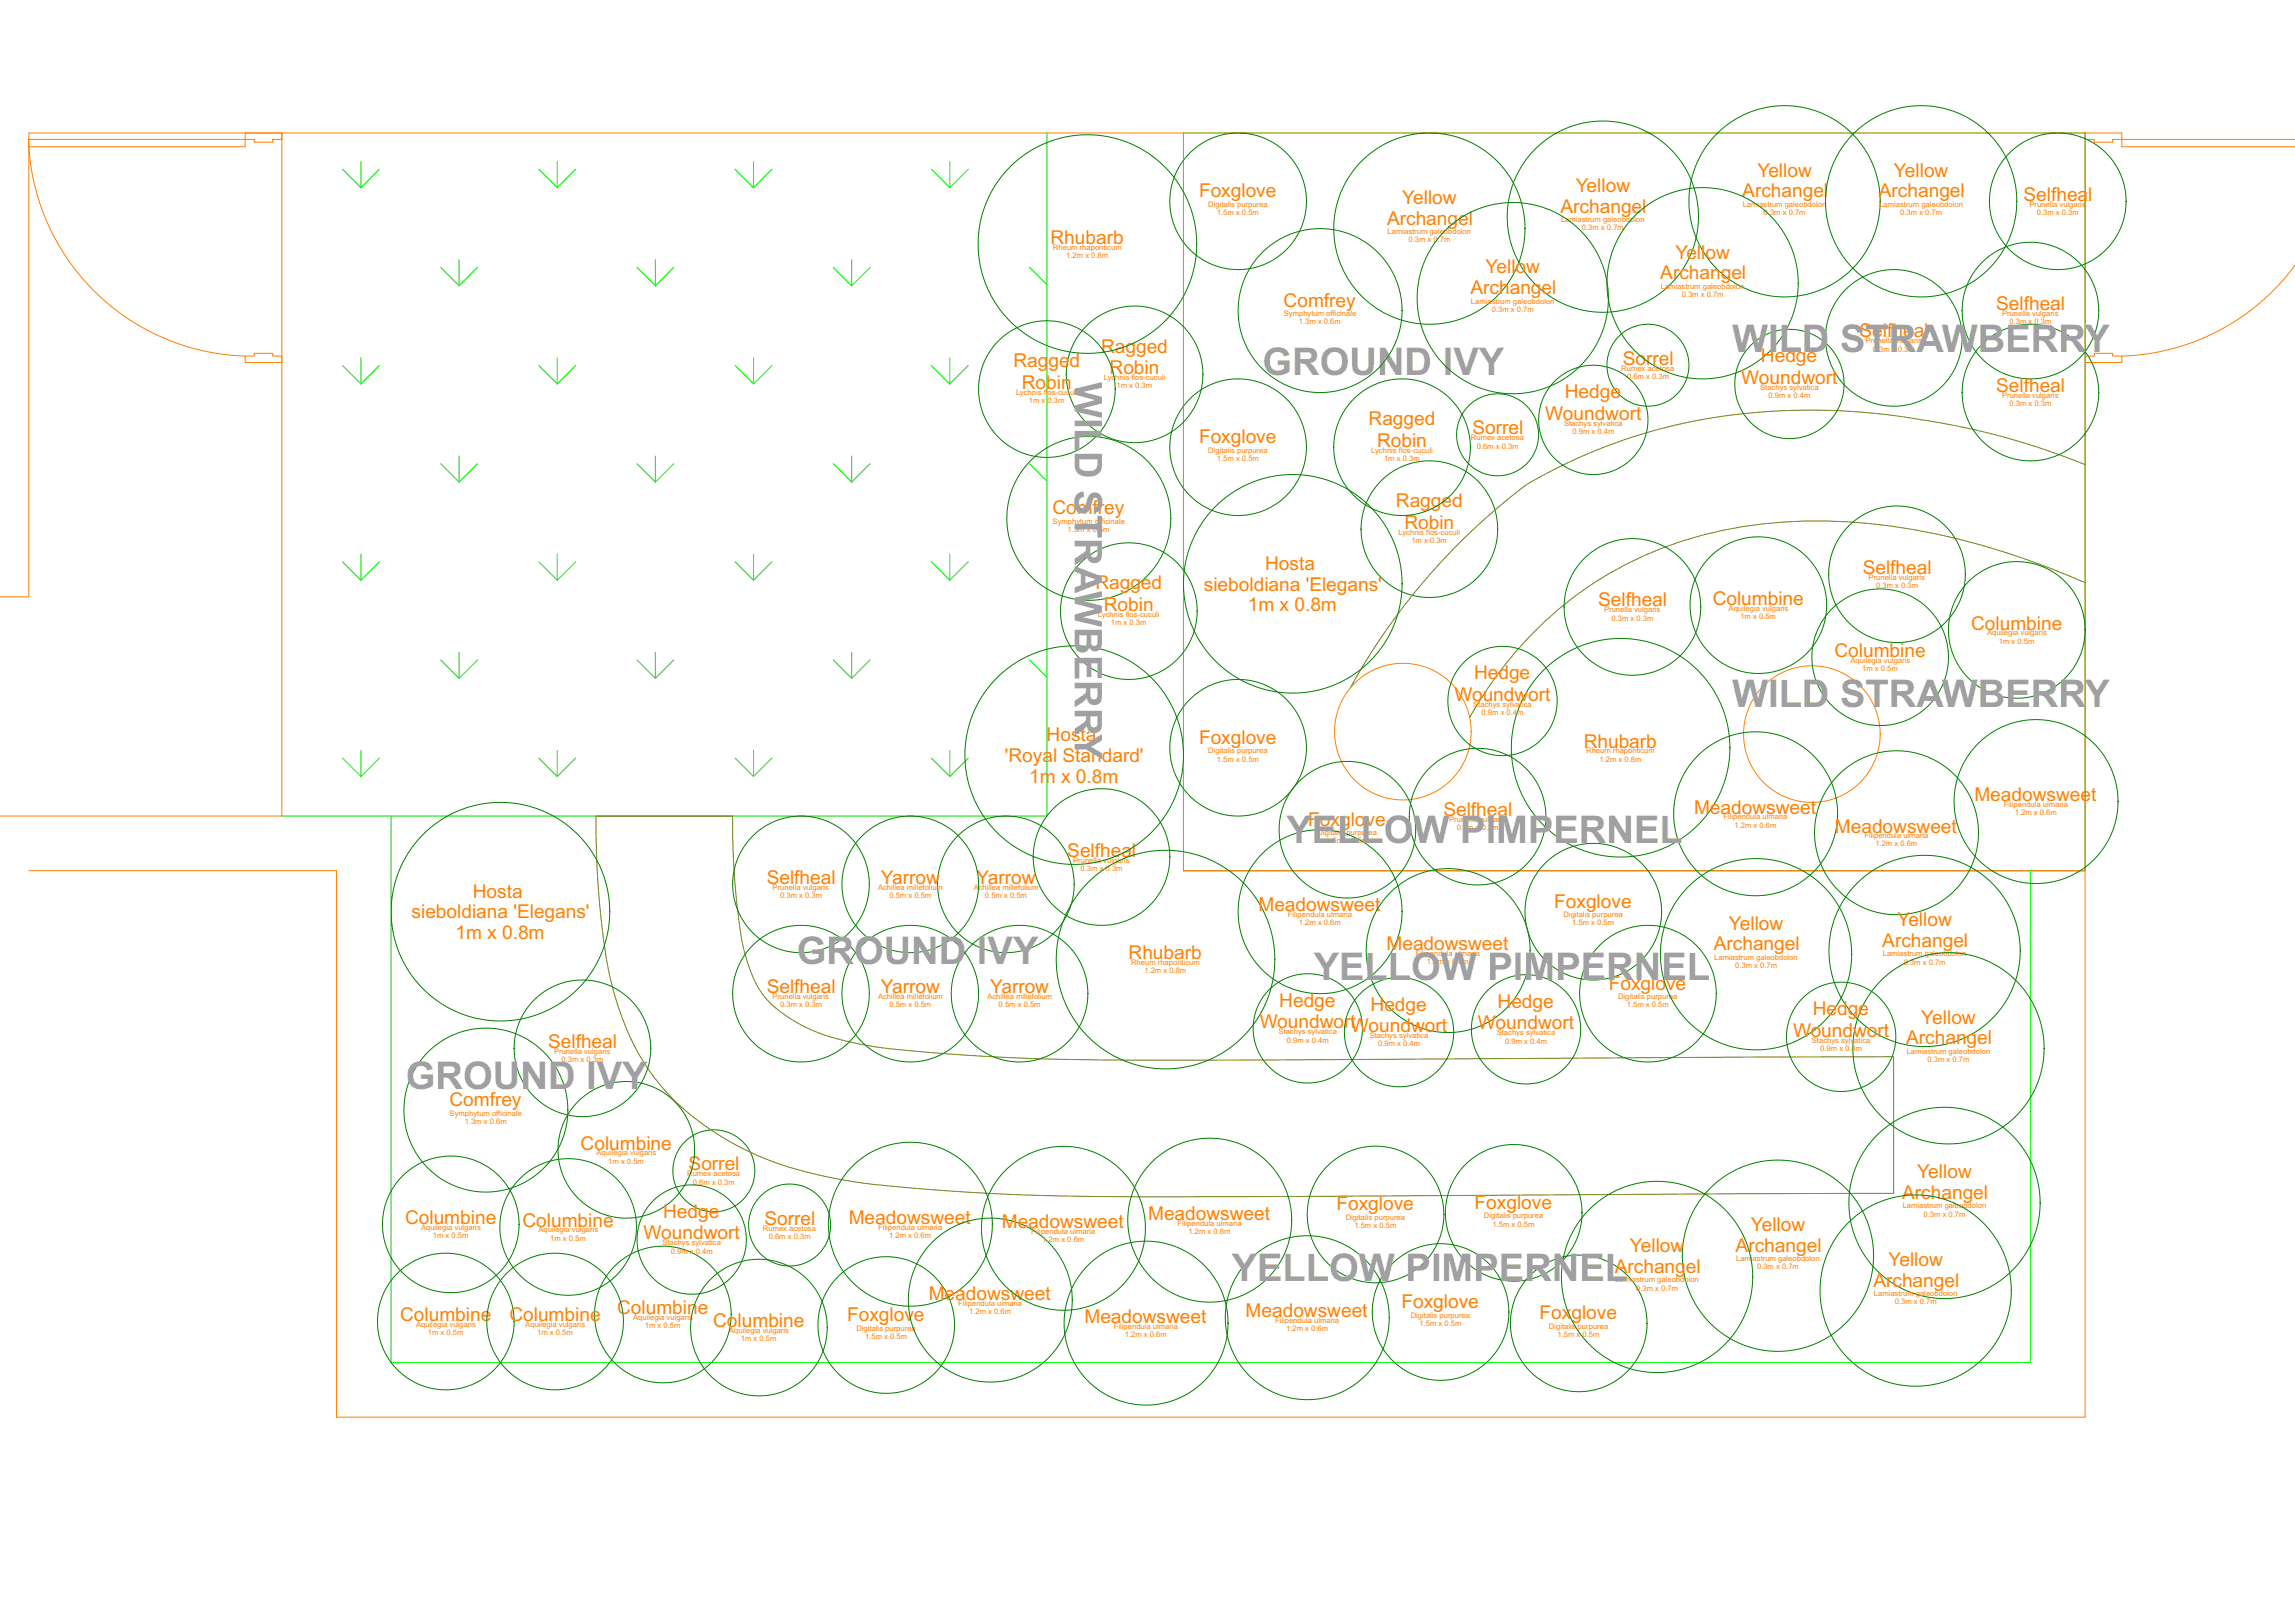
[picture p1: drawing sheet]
<svg xmlns="http://www.w3.org/2000/svg" width="420mm" height="297mm" viewBox="0 0 420 297" stroke-linecap="round" stroke-linejoin="round" font-family="sans-serif">
<defs><g id="words">
<g font-size="7" fill="#a0a0a4">
<text x="317.1" y="64.3">WILD STRAWBERRY</text>
<text x="196.7" y="69.8" transform="rotate(90 196.7 69.8)">WILD STRAWBERRY</text>
<text x="231.1" y="68.7">GROUND IVY</text>
<text x="317.1" y="129.3">WILD STRAWBERRY</text>
<text x="235.5" y="154.4">YELLOW PIMPERNEL</text>
<text x="145.9" y="176.4">GROUND IVY</text>
<text x="240.5" y="179.4">YELLOW PIMPERNEL</text>
<text x="74.3" y="199.4">GROUND IVY</text>
<text x="225.5" y="234.4">YELLOW PIMPERNEL</text>
</g>
<g font-size="3.5" fill="#ff7f00">
<text x="288.5" y="35.1">Yellow</text>
<text x="321.7" y="32.3">Yellow</text>
<text x="346.7" y="32.3">Yellow</text>
<text x="219.5" y="36.1">Foxglove</text>
<text x="253.9" y="41.1">Archangel</text>
<text x="256.7" y="37.3">Yellow</text>
<text x="285.7" y="38.9">Archangel</text>
<text x="319" y="36.1">Archangel</text>
<text x="344" y="36.1">Archangel</text>
<text x="370.5" y="36.8">Selfhea</text>
<text x="382.3" y="36.8">l</text>
<text x="192.3" y="44.6">Rhubarb</text>
<text x="306.7" y="47.3">Yellow</text>
<text x="269.2" y="53.8">Archangel</text>
<text x="272" y="50">Yellow</text>
<text x="304" y="51.1">Archangel</text>
<text x="235" y="56.1">Comfrey</text>
<text x="365.5" y="56.8">Selfheal</text>
<text x="201.6" y="64.5">Ragged</text>
<text x="340.4" y="61.8">Selfheal</text>
<text x="185.5" y="67.2">Rag</text>
<text x="187.1" y="71.1">Robin</text>
<text x="191.9" y="67.2">ged</text>
<text x="203.1" y="68.4">Robin</text>
<text x="297.1" y="66.8">Sorrel</text>
<text x="318.8" y="70.2">Woundwort</text>
<text x="322.4" y="66.3">Hedge</text>
<text x="365.5" y="71.8">Selfheal</text>
<text x="250.6" y="77.9">Ragged</text>
<text x="282.9" y="76.8">Woundwort</text>
<text x="286.5" y="72.9">Hedge</text>
<text x="219.5" y="81.1">Foxglove</text>
<text x="252.1" y="81.8">Robin</text>
<text x="269.6" y="79.5">Sorrel</text>
<text x="192.7" y="94.1">Comfrey</text>
<text x="255.6" y="92.9">Ragged</text>
<text x="257.1" y="96.8">Robin</text>
<text x="200.5" y="107.9">Ragged</text>
<text x="231.6" y="104.3">Hosta</text>
<text x="341" y="105">Selfheal</text>
<text x="202.1" y="111.8">Robin</text>
<text x="220.4" y="108.1">sieboldiana 'Elegans'</text>
<text x="228.4" y="111.9">1m x 0.8m</text>
<text x="292.6" y="111">Selfheal</text>
<text x="313.5" y="110.7">Columbine</text>
<text x="360.9" y="115.2">Columbine</text>
<text x="269.9" y="124.4">Hedge</text>
<text x="335.9" y="120.2">Columbine</text>
<text x="266.3" y="128.3">Woundwort</text>
<text x="191.6" y="135.7">Hosta</text>
<text x="219.5" y="136.1">Foxglove</text>
<text x="289.9" y="136.8">Rhubarb</text>
<text x="184" y="139.5">'Royal Standard'</text>
<text x="188.4" y="143.2">1m x 0.8m</text>
<text x="264.2" y="149.4">Selfheal</text>
<text x="310.1" y="148.9">Meadowsweet</text>
<text x="361.5" y="146.7">Meadowsweet</text>
<text x="239.5" y="151.1">Foxglove</text>
<text x="335.9" y="152.4">Meadowsweet</text>
<text x="140.4" y="161.8">Selfheal</text>
<text x="161.3" y="161.8">Yarrow</text>
<text x="178.8" y="161.8">Yarrow</text>
<text x="195.4" y="156.8">Selfheal</text>
<text x="86.6" y="164.3">Hosta</text>
<text x="230.4" y="166.8">Meadowsweet</text>
<text x="284.5" y="166.1">Foxglove</text>
<text x="75.3" y="168.1">sieboldiana 'Elegans'</text>
<text x="83.4" y="171.9">1m x 0.8m</text>
<text x="253.8" y="173.9">Meadowsweet</text>
<text x="313.7" y="173.9">Archangel</text>
<text x="316.5" y="170.1">Yellow</text>
<text x="344.6" y="173.3">Archangel</text>
<text x="347.4" y="169.5">Yellow</text>
<text x="206.6" y="175.6">Rhubarb</text>
<text x="140.4" y="181.8">Selfheal</text>
<text x="161.3" y="181.8">Yarrow</text>
<text x="181.3" y="181.8">Yarrow</text>
<text x="234.2" y="184.3">Hedge</text>
<text x="250.9" y="185">Hedge</text>
<text x="274.2" y="184.4">Hedge</text>
<text x="294.5" y="181.1">Foxglove</text>
<text x="331.9" y="185.8">Hedge</text>
<text x="100.4" y="191.8">Selfheal</text>
<text x="230.6" y="188.2">WoundwortWoundwort</text>
<text x="270.6" y="188.3">Woundwort</text>
<text x="328.3" y="189.7">Woundwort</text>
<text x="349" y="191.1">Archangel</text>
<text x="351.7" y="187.3">Yellow</text>
<text x="82.3" y="202.4">Comfrey</text>
<text x="106.3" y="210.4">Columbine</text>
<text x="126.1" y="214.2">Sorrel</text>
<text x="351" y="215.6">Yellow</text>
<text x="244.7" y="221.5">Foxglove</text>
<text x="270" y="221.2">Foxglove</text>
<text x="348.3" y="219.4">Archangel</text>
<text x="74.2" y="224">Columbine</text>
<text x="95.7" y="224.5">Columbine</text>
<text x="117.8" y="226.8">Woundwort</text>
<text x="121.4" y="222.9">Hedge</text>
<text x="139.9" y="224.1">Sorrel</text>
<text x="155.4" y="224">Meadowsweet</text>
<text x="183.4" y="224.8">Meadowsweet</text>
<text x="210.2" y="223.3">Meadowsweet</text>
<text x="320.5" y="225.3">Yellow</text>
<text x="295.6" y="233">Archangel</text>
<text x="298.4" y="229.2">Yellow</text>
<text x="317.8" y="229.1">Archangel</text>
<text x="345.7" y="231.7">Yellow</text>
<text x="170" y="237.9">Meadowsweet</text>
<text x="256.6" y="239.4">Foxglove</text>
<text x="343" y="235.5">Archangel</text>
<text x="73.3" y="241.8">Columbine</text>
<text x="93.3" y="241.8">Columbine</text>
<text x="113" y="240.5">Columbine</text>
<text x="130.6" y="242.9">Columbine</text>
<text x="155.1" y="241.8">Foxglove</text>
<text x="198.5" y="242.1">Meadowsweet</text>
<text x="228" y="241.1">Meadowsweet</text>
<text x="281.9" y="241.5">Foxglove</text>
</g>
<g font-size="1.4" fill="#ff7f00">
<text x="221.2" y="37.8">Digitalis purpurea</text>
<text x="222.8" y="39.4">1.5m x 0.5m</text>
<text x="285.8" y="40.7">Lamiastrum galeobdolon</text>
<text x="319.1" y="37.8">Lamiastrum galeobdolon</text>
<text x="322.9" y="39.4">0.3m x 0.7m</text>
<text x="344.1" y="37.8">Lamiastrum galeobdolon</text>
<text x="347.9" y="39.4">0.3m x 0.7m</text>
<text x="371.5" y="37.8">Prunella vulgaris</text>
<text x="372.9" y="39.4">0.3m x 0.3m</text>
<text x="192.8" y="45.7">Rheum rhaponticum</text>
<text x="195.2" y="47.2">1.2m x 0.8m</text>
<text x="254" y="42.8">Lamiastrum galeobdolon</text>
<text x="257.9" y="44.4">0.3m x 0.7m</text>
<text x="289.6" y="42.2">0.3m x 0.7m</text>
<text x="304" y="52.8">Lamiastrum galeobdolon</text>
<text x="235" y="57.9">Symphytum officinale</text>
<text x="237.8" y="59.4">1.3m x 0.6m</text>
<text x="269.3" y="55.6">Lamiastrum galeobdolon</text>
<text x="273.1" y="57.1">0.3m x 0.7m</text>
<text x="307.9" y="54.4">0.3m x 0.7m</text>
<text x="366.5" y="57.8">Prunella vulgaris</text>
<text x="367.9" y="59.4">0.3m x 0.3m</text>
<text x="341.5" y="62.8">Prunella vulgaris</text>
<text x="342.9" y="64.4">0.3m x 0.3m</text>
<text x="202.1" y="69.5">Lychnis flos-cuculi</text>
<text x="204.4" y="71">1m x 0.3m</text>
<text x="296.8" y="67.8">Rumex acetosa</text>
<text x="297.9" y="69.4">0.6m x 0.3m</text>
<text x="322.2" y="71.3">Stachys sylvatica</text>
<text x="186" y="72.2">Lychnis fl</text>
<text x="188.4" y="73.7">1m x</text>
<text x="191.8" y="73.7">0.3m</text>
<text x="191.8" y="72.2">os-cuculi</text>
<text x="286.3" y="77.9">Stachys sylvatica</text>
<text x="323.8" y="72.9">0.9m x 0.4m</text>
<text x="366.5" y="72.8">Prunella vulgaris</text>
<text x="367.9" y="74.4">0.3m x 0.3m</text>
<text x="221.2" y="82.9">Digitalis purpurea</text>
<text x="251" y="82.9">Lychnis flos-cuculi</text>
<text x="269.3" y="80.6">Rumex acetosa</text>
<text x="270.3" y="82.1">0.6m x 0.3m</text>
<text x="287.9" y="79.5">0.9m x 0.4m</text>
<text x="222.8" y="84.4">1.5m x 0.5m</text>
<text x="253.4" y="84.4">1m x 0.3m</text>
<text x="192.7" y="95.9">Symphytum officinale</text>
<text x="195.5" y="97.4">1.3m x 0.6m</text>
<text x="256" y="97.9">Lychnis flos-cuculi</text>
<text x="258.4" y="99.4">1m x 0.3m</text>
<text x="342.1" y="106.1">Prunella vulgaris</text>
<text x="343.5" y="107.6">0.3m x 0.3m</text>
<text x="201" y="112.9">Lychnis flos-cuculi</text>
<text x="293.7" y="112.1">Prunella vulgaris</text>
<text x="295" y="113.6">0.3m x 0.3m</text>
<text x="316.5" y="111.8">Aquilegia vulgaris</text>
<text x="318.6" y="113.3">1m x 0.5m</text>
<text x="203.4" y="114.4">1m x 0.3m</text>
<text x="363.8" y="116.3">Aquilegia vulgaris</text>
<text x="365.9" y="117.8">1m x 0.5m</text>
<text x="338.8" y="121.3">Aquilegia vulgaris</text>
<text x="340.9" y="122.8">1m x 0.5m</text>
<text x="269.7" y="129.4">Stachys sylvatica</text>
<text x="271.2" y="130.9">0.9m x 0.4m</text>
<text x="221.2" y="137.9">Digitalis purpurea</text>
<text x="290.4" y="137.9">Rheum rhaponticum</text>
<text x="222.8" y="139.4">1.5m x 0.5m</text>
<text x="292.8" y="139.4">1.2m x 0.8m</text>
<text x="315.5" y="149.9">Filipendula ulmaria</text>
<text x="366.9" y="147.7">Filipendula ulmaria</text>
<text x="368.9" y="149.2">1.2m x 0.6m</text>
<text x="241.2" y="152.9">Digitalis purpurea</text>
<text x="242.8" y="154.4">1.5m x 0.5m</text>
<text x="265.3" y="150.5">Prunella vulgaris</text>
<text x="266.7" y="152">0.3m x 0.3m</text>
<text x="317.5" y="151.5">1.2m x 0.6m</text>
<text x="341.3" y="153.4">Filipendula ulmaria</text>
<text x="343.3" y="154.9">1.2m x 0.6m</text>
<text x="196.5" y="157.9">Prunella vulgaris</text>
<text x="197.8" y="159.4">0.3m x 0.3m</text>
<text x="141.4" y="162.9">Prunella vulgaris</text>
<text x="142.8" y="164.4">0.3m x 0.3m</text>
<text x="160.8" y="162.9">Achillea millefolium</text>
<text x="162.8" y="164.4">0.5m x 0.5m</text>
<text x="178.3" y="162.9">Achillea millefolium</text>
<text x="180.3" y="164.4">0.5m x 0.5m</text>
<text x="235.8" y="167.9">Filipendula ulmaria</text>
<text x="286.2" y="167.9">Digitalis purpurea</text>
<text x="237.8" y="169.4">1.2m x 0.6m</text>
<text x="287.8" y="169.4">1.5m x 0.5m</text>
<text x="207.1" y="176.6">Rheum rhaponticum</text>
<text x="209.5" y="178.1">1.2m x 0.8m</text>
<text x="259.2" y="175">Filipendula ulmaria</text>
<text x="261.2" y="176.5">1.2m x 0.6m</text>
<text x="313.8" y="175.6">Lamiastrum galeobdolon</text>
<text x="317.7" y="177.2">0.3m x 0.7m</text>
<text x="344.7" y="175">Lamiastrum galeobdolon</text>
<text x="348.5" y="176.6">0.3m x 0.7m</text>
<text x="141.4" y="182.9">Prunella vulgaris</text>
<text x="142.8" y="184.4">0.3m x 0.3m</text>
<text x="160.8" y="182.9">Achillea millefolium</text>
<text x="162.8" y="184.4">0.5m x 0.5m</text>
<text x="180.8" y="182.9">Achillea millefolium</text>
<text x="182.8" y="184.4">0.5m x 0.5m</text>
<text x="296.2" y="182.9">Digitalis purpurea</text>
<text x="297.8" y="184.4">1.5m x 0.5m</text>
<text x="234.1" y="189.3">Stachys sylvatica</text>
<text x="235.6" y="190.8">0.9m x 0.4m</text>
<text x="250.8" y="190">Stachys sylvatica</text>
<text x="252.3" y="191.5">0.9m x 0.4m</text>
<text x="274" y="189.4">Stachys sylvatica</text>
<text x="275.6" y="191">0.9m x 0.4m</text>
<text x="331.7" y="190.8">Stachys sylvatica</text>
<text x="101.4" y="192.9">Prunella vulgaris</text>
<text x="102.8" y="194.4">0.3m x 0.3m</text>
<text x="333.2" y="192.4">0.9m x 0.4m</text>
<text x="349.1" y="192.9">Lamiastrum galeobdolon</text>
<text x="352.9" y="194.4">0.3m x 0.7m</text>
<text x="82.3" y="204.2">Symphytum officinale</text>
<text x="85.1" y="205.7">1.3m x 0.6m</text>
<text x="109.2" y="211.4">Aquilegia vulgaris</text>
<text x="111.4" y="213">1m x 0.5m</text>
<text x="125.8" y="215.3">Rumex acetosa</text>
<text x="126.9" y="216.8">0.6m x 0.3m</text>
<text x="348.3" y="221.2">Lamiastrum galeobdolon</text>
<text x="77.1" y="225.1">Aquilegia vulgaris</text>
<text x="79.2" y="226.6">1m x 0.5m</text>
<text x="98.6" y="225.6">Aquilegia vulgaris</text>
<text x="100.7" y="227.1">1m x 0.5m</text>
<text x="121.3" y="227.9">Stachys sylvatica</text>
<text x="139.7" y="225.2">Rumex acetosa</text>
<text x="140.7" y="226.8">0.6m x 0.3m</text>
<text x="160.8" y="225.1">Filipendula ulmaria</text>
<text x="162.8" y="226.6">1.2m x 0.6m</text>
<text x="188.8" y="225.8">Filipendula ulmaria</text>
<text x="190.8" y="227.3">1.2m x 0.6m</text>
<text x="215.6" y="224.3">Filipendula ulmaria</text>
<text x="217.6" y="225.8">1.2m x 0.6m</text>
<text x="246.4" y="223.3">Digitalis purpurea</text>
<text x="248" y="224.8">1.5m x 0.5m</text>
<text x="271.7" y="223">Digitalis purpurea</text>
<text x="273.2" y="224.5">1.5m x 0.5m</text>
<text x="352.2" y="222.7">0.3m x 0.7m</text>
<text x="122.8" y="229.5">0.9m x 0.4m</text>
<text x="317.8" y="230.8">Lamiastrum galeobdolon</text>
<text x="321.7" y="232.3">0.3m x 0.7m</text>
<text x="175.4" y="238.9">Filipendula ulmaria</text>
<text x="295.7" y="234.7">Lamiastrum galeobdolon</text>
<text x="299.5" y="236.2">0.3m x 0.7m</text>
<text x="343.1" y="237.2">Lamiastrum galeobdolon</text>
<text x="346.9" y="238.7">0.3m x 0.7m</text>
<text x="76.2" y="242.9">Aquilegia vulgaris</text>
<text x="78.3" y="244.4">1m x 0.5m</text>
<text x="96.2" y="242.9">Aquilegia vulgaris</text>
<text x="98.3" y="244.4">1m x 0.5m</text>
<text x="115.9" y="241.6">Aquilegia vulgaris</text>
<text x="118.1" y="243.1">1m x 0.5m</text>
<text x="133.5" y="244">Aquilegia vulgaris</text>
<text x="135.6" y="245.5">1m x 0.5m</text>
<text x="156.8" y="243.5">Digitalis purpurea</text>
<text x="158.4" y="245">1.5m x 0.5m</text>
<text x="177.4" y="240.5">1.2m x 0.6m</text>
<text x="203.9" y="243.2">Filipendula ulmaria</text>
<text x="205.9" y="244.7">1.2m x 0.6m</text>
<text x="233.4" y="242.2">Filipendula ulmaria</text>
<text x="235.5" y="243.7">1.2m x 0.6m</text>
<text x="258.3" y="241.1">Digitalis purpurea</text>
<text x="259.9" y="242.6">1.5m x 0.5m</text>
<text x="283.6" y="243.2">Digitalis purpurea</text>
<text x="285.2" y="244.7">1.5m x 0.5m</text>
</g>
</g></defs>
<g fill="none" stroke="#008000" stroke-width=".18">
<path d="M239.2 36.8h.1M311 39.7h.1M344.2 36.8h.1M364.2 36.8l.3-2.4 .7-2.3 1.1-2.2 1.6-1.9 1.9-1.5 2.1-1.2 2.4-.7 2.4-.3 2.5 .3 2.3 .7 2.2 1.2 1.9 1.5 1.5 1.9 1.2 2.1 .7 2.4 .2 2.4M364.2 36.8l.3 2.5 .7 2.3 1.1 2.2 1.6 1.9 1.9 1.6 2.2 1.1 2.3 .7 2.4 .2 2.5-.2 2.3-.7 2.1-1.1 2-1.6 1.5-1.9 1.2-2.2 .7-2.3 .2-2.5M364.2 36.8h.1M369.2 36.8h.1M389.2 36.8h.1M219.1 44.7h.1M256.7 56.8h.1M279.2 41.8h.1M294.5 54.6h.1"/>
<path d="M329.2 51.8h.1M359.2 56.8l.3-2.4 .7-2.3 1.1-2.2 1.6-1.9 1.9-1.5 2.1-1.2 2.4-.7 2.4-.3 2.5 .3 2.3 .7 2.2 1.2 1.9 1.5 1.5 1.9 1.2 2.1 .7 2.4 .2 2.4M359.2 56.8l.3 2.5 .7 2.3 1.1 2.2 1.6 1.9 1.9 1.5 2.1 1.2 2.4 .7 2.4 .2 2.5-.2 2.3-.7 2.2-1.2 1.9-1.5 1.5-1.9 1.2-2.2 .7-2.3 .2-2.5M359.2 56.8h.1M384.2 56.8h.1M179.2 71.2l.2-2.4 .7-2.4 1.2-2.1 1.5-1.9 1.9-1.6 2.2-1.1 2.3-.8 2.5-.2 2.4 .2 2.4 .8 2.1 1.1 1.9 1.6 1.5 1.9 1.2 2.1 .7 2.4 .3 2.4M179.2 71.2l.2 2.4 .7 2.4 1.2 2.2 1.5 1.8 1.9 1.6 2.2 1.2 2.3 .7 2.5 .2 2.4-.2 2.3-.7 2.2-1.2 1.9-1.6 1.5-1.8 1.2-2.2 .7-2.4 .3-2.4M179.2 71.2h.1M195.2 68.5l.2-2.4 .8-2.3 1.1-2.2 1.6-1.9 1.9-1.6 2.1-1.1 2.4-.7 2.4-.3 2.4 .3 2.4 .7 2.2 1.1 1.9 1.6 1.5 1.9 1.2 2.2 .7 2.3 .2 2.4M195.2 68.5l.2 2.4 .8 2.4 1.1 2.2 1.6 1.9 1.9 1.5 2.1 1.2 2.4 .7 2.4 .2 2.4-.2 2.4-.7 2.1-1.2 2-1.5 1.5-1.9 1.2-2.2 .7-2.4 .2-2.4M195.2 68.5h.1M204.2 71.2h.1"/>
<path d="M220.2 68.5h.1M334.2 61.8l.2-2.4 .8-2.3 1.1-2.2 1.6-1.9 1.9-1.5 2.1-1.2 2.4-.7 2.4-.3 2.4 .3 2.4 .7 2.2 1.2 1.9 1.5 1.5 1.9 1.2 2.1 .7 2.4 .2 2.4M334.2 61.8l.2 2.5 .8 2.3 1.1 2.2 1.6 1.9 1.9 1.6 2.2 1.1 2.3 .7 2.4 .2 2.4-.2 2.4-.7 2.1-1.1 2-1.6 1.5-1.9 1.2-2.2 .7-2.3 .2-2.5M334.2 61.8h.1M359.2 71.8l.3-2.4 .7-2.3 1.1-2.2 1.6-1.9 1.9-1.5 2.2-1.2 2.3-.7 2.4-.3 2.5 .3 2.3 .7 2.2 1.2 1.9 1.5 1.5 1.9 1.2 2.1 .7 2.4 .2 2.4M359.2 71.8l.3 2.5 .7 2.3 1.1 2.2 1.6 1.9 1.9 1.5 2.1 1.2 2.4 .7 2.4 .2 2.5-.2 2.3-.7 2.2-1.2 1.9-1.5 1.5-1.9 1.2-2.2 .7-2.3 .2-2.5M359.2 61.8h.1M359.2 71.8h.1M384.2 71.8h.1M214.3 94.9h.1M239.2 81.8h.1M244.2 81.8l.2-2.4 .7-2.4 1.2-2.1 1.5-1.9 1.9-1.5 2.2-1.2 2.4-.7 2.4-.3 2.4 .3 2.4 .7 2.1 1.2 1.9 1.5 1.6 1.9 1.1 2.1 .7 2.4 .3 2.4"/>
<path d="M244.2 81.8l.2 2.5 .7 2.4 1.2 2.1 1.5 1.9 1.9 1.5 2.2 1.2 2.4 .7 2.4 .2 2.4-.2 2.4-.7 2.1-1.2 1.9-1.5 1.6-1.9 1.1-2.1 .7-2.4 .3-2.5M244.2 81.8h.1M249.2 96.8l.2-2.4 .7-2.4 1.2-2.1 1.5-1.9 1.9-1.5 2.2-1.2 2.4-.7 2.4-.3 2.4 .3 2.3 .7 2.2 1.2 1.9 1.5 1.6 1.9 1.1 2.2 .8 2.3 .2 2.4M249.2 96.8l.2 2.5 .7 2.4 1.2 2.1 1.5 1.9 1.9 1.5 2.2 1.2 2.4 .7 2.4 .2 2.4-.2 2.3-.7 2.2-1.2 1.9-1.5 1.6-1.9 1.1-2.2 .8-2.3 .2-2.5M249.2 96.8h.1M269.2 81.8h.1M274.2 96.8h.1M194.2 111.8l.2-2.4 .7-2.3 1.1-2.2 1.6-1.9 1.9-1.5 2.2-1.2 2.3-.7 2.5-.3 2.4 .3 2.4 .7 2.1 1.2 1.9 1.5 1.6 1.9 1.1 2.1 .7 2.4 .3 2.4M194.2 111.8l.2 2.5 .7 2.3 1.1 2.2 1.6 1.9 1.9 1.5 2.2 1.2 2.3 .7 2.5 .3 2.4-.3 2.4-.7 2.1-1.2 1.9-1.5 1.6-1.9 1.1-2.1 .7-2.4 .3-2.5M194.2 111.8h.1M219.2 111.8h.1M256.7 106.8h.1"/>
<path d="M286.4 111.1l.2-2.4 .7-2.4 1.2-2.2 1.5-1.9 1.9-1.5 2.2-1.2 2.3-.7 2.5-.2 2.4 .2 2.3 .7 2.2 1.2 1.9 1.5 1.5 1.9 1.2 2.2 .7 2.4 .3 2.4M286.4 111.1l.2 2.4 .7 2.4 1.2 2.1 1.5 1.9 1.9 1.6 2.2 1.1 2.3 .7 2.5 .3 2.4-.3 2.3-.7 2.2-1.1 1.9-1.6 1.5-1.9 1.2-2.2 .7-2.3 .3-2.4M286.4 111.1h.1M311.4 111.1h.1M334.4 110.8h.1M334.8 105.1l.2-2.4 .7-2.4 1.2-2.2 1.6-1.8 1.9-1.6 2.1-1.2 2.4-.7 2.4-.2 2.4 .2 2.4 .7 2.1 1.2 1.9 1.6 1.6 1.9 1.2 2.1 .7 2.4 .2 2.4M334.8 105.1l.2 2.4 .7 2.4 1.2 2.2 1.6 1.8 1.8 1.6 2.2 1.2 2.4 .7 2.4 .2 2.4-.2 2.4-.7 2.1-1.2 1.9-1.6 1.6-1.9 1.2-2.1 .7-2.4 .2-2.4M334.8 105.1h.1M359.8 105.1h.1M381.7 115.3h.1M216.7 138.2h.1M239.2 136.9h.1"/>
<path d="M316.7 136.9h.1M356.7 120.3h.1M189.2 156.9l.2-2.5 .7-2.3 1.1-2.2 1.6-1.9 1.9-1.5 2.2-1.2 2.3-.7 2.5-.2 2.4 .2 2.3 .7 2.2 1.2 1.9 1.5 1.6 1.9 1.1 2.1 .7 2.4 .3 2.5M189.2 156.9l.2 2.4 .7 2.3 1.1 2.2 1.6 1.9 1.9 1.5 2.2 1.2 2.3 .7 2.5 .3 2.4-.3 2.3-.7 2.2-1.2 1.9-1.5 1.6-1.9 1.1-2.1 .7-2.4 .3-2.4M189.2 156.9h.1M214.2 156.9h.1M258 149.5l.2-2.5 .8-2.3 1.1-2.2 1.6-1.9 1.9-1.6 2.1-1.1 2.4-.7 2.4-.2 2.4 .2 2.4 .7 2.2 1.2 1.9 1.5 1.5 1.9 1.2 2.2 .7 2.3 .2 2.5M258 149.5l.2 2.4 .8 2.4 1.1 2.1 1.6 1.9 1.9 1.5 2.1 1.2 2.4 .7 2.4 .3 2.4-.3 2.4-.7 2.2-1.2 1.9-1.5 1.5-1.9 1.2-2.1 .7-2.4 .2-2.4M258 149.5h.1M259.2 151.9h.1M283 149.5h.1M336.4 148.9h.1"/>
<path d="M362.2 152.4h.1M387.8 146.7h.1M111.6 166.9h.1M134.1 161.9l.3-2.5 .7-2.3 1.1-2.2 1.6-1.9 1.9-1.5 2.1-1.2 2.4-.7 2.4-.2 2.5 .2 2.3 .7 2.2 1.2 1.9 1.5 1.5 1.9 1.2 2.2 .7 2.3 .2 2.5M134.1 161.9l.3 2.4 .7 2.3 1.1 2.2 1.6 1.9 1.9 1.5 2.1 1.2 2.4 .7 2.4 .3 2.5-.3 2.3-.7 2.2-1.2 1.9-1.5 1.5-1.9 1.2-2.2 .7-2.3 .2-2.4M134.1 161.9h.1M159.1 161.9h.1M179.2 161.9h.1M196.7 161.9h.1M233.4 175.6h.1M256.7 166.9h.1M280.1 174h.1"/>
<path d="M304.2 166.9h.1M339 174.6h.1M369.9 174h.1M94.1 191.9l.3-2.5 .7-2.3 1.1-2.2 1.6-1.9 1.9-1.5 2.2-1.2 2.3-.7 2.4-.2 2.5 .2 2.3 .7 2.2 1.2 1.9 1.5 1.5 1.9 1.2 2.2 .7 2.3 .2 2.5M94.1 191.9l.3 2.4 .7 2.3 1.1 2.2 1.6 1.9 1.9 1.5 2.1 1.2 2.4 .7 2.4 .3 2.5-.3 2.3-.7 2.2-1.2 1.9-1.5 1.5-1.9 1.2-2.2 .7-2.3 .2-2.4M94.1 191.9h.1M119.1 191.9h.1M134.1 181.9l.3-2.5 .7-2.3 1.1-2.2 1.6-1.9 1.9-1.6 2.2-1.1 2.3-.7 2.4-.2 2.5 .2 2.3 .7 2.2 1.1 1.9 1.6 1.5 1.9 1.2 2.2 .7 2.3 .2 2.5M134.1 181.9l.3 2.4 .7 2.3 1.1 2.2 1.6 1.9 1.9 1.6 2.2 1.1 2.3 .7 2.4 .3 2.5-.3 2.3-.7 2.2-1.1 1.9-1.6 1.5-1.9 1.2-2.2 .7-2.3 .2-2.4M134.1 181.9h.1M159.1 181.9h.1M179.2 181.9h.1"/>
<path d="M199.2 181.9h.1M314.2 181.9h.1M374.2 191.9h.1M104 203.2h.1M127.2 210.4h.1M95 224.1h.1M116.5 224.6h.1M181.7 224.1h.1M196.3 237.9h.1M209.7 224.8h.1M236.5 223.3h.1M264.3 222.3h.1"/>
<path d="M289.6 222h.1M320.9 233.7h.1M343 229.8h.1M368.2 236.2h.1M373.5 220.2h.1M94.1 241.9h.1M114.1 241.9h.1M133.9 240.6h.1M151.4 243h.1M174.8 242.5h.1M224.8 242.2h.1M254.3 241.2h.1"/>
<path d="M276.2 240.1h.1M301.5 242.2h.1"/>
<circle cx="226.7" cy="36.8" r="12.5"/>
<circle cx="293.4" cy="39.7" r="17.5"/>
<circle cx="326.7" cy="36.8" r="17.5"/>
<circle cx="351.7" cy="36.8" r="17.5"/>
<circle cx="199.1" cy="44.7" r="20"/>
<circle cx="241.7" cy="56.8" r="15"/>
<circle cx="261.7" cy="41.8" r="17.5"/>
<circle cx="277" cy="54.6" r="17.5"/>
<circle cx="311.7" cy="51.8" r="17.5"/>
<circle cx="274.2" cy="79.6" r="7.5"/>
<circle cx="291.7" cy="76.8" r="10"/>
<circle cx="301.7" cy="66.8" r="7.5"/>
<circle cx="327.6" cy="70.3" r="10"/>
<circle cx="199.3" cy="94.9" r="15"/>
<circle cx="226.7" cy="81.8" r="12.5"/>
<circle cx="236.7" cy="106.8" r="20"/>
<circle cx="321.9" cy="110.8" r="12.5"/>
<circle cx="369.2" cy="115.3" r="12.5"/>
<circle cx="196.7" cy="138.2" r="20"/>
<circle cx="226.7" cy="136.9" r="12.5"/>
<circle cx="275.1" cy="128.3" r="10"/>
<circle cx="296.7" cy="136.9" r="20"/>
<circle cx="344.2" cy="120.3" r="12.5"/>
<circle cx="246.7" cy="151.9" r="12.5"/>
<circle cx="321.4" cy="148.9" r="15"/>
<circle cx="347.2" cy="152.4" r="15"/>
<circle cx="372.8" cy="146.7" r="15"/>
<circle cx="91.6" cy="166.9" r="20"/>
<circle cx="166.6" cy="161.9" r="12.5"/>
<circle cx="184.2" cy="161.9" r="12.5"/>
<circle cx="213.4" cy="175.6" r="20"/>
<circle cx="241.7" cy="166.9" r="15"/>
<circle cx="265.1" cy="174" r="15"/>
<circle cx="291.7" cy="166.9" r="12.5"/>
<circle cx="321.5" cy="174.6" r="17.5"/>
<circle cx="352.3" cy="174" r="17.5"/>
<circle cx="166.6" cy="181.9" r="12.5"/>
<circle cx="186.7" cy="181.9" r="12.5"/>
<circle cx="239.4" cy="188.2" r="10"/>
<circle cx="256.1" cy="188.9" r="10"/>
<circle cx="279.4" cy="188.4" r="10"/>
<circle cx="301.7" cy="181.9" r="12.5"/>
<circle cx="337.1" cy="189.8" r="10"/>
<circle cx="356.7" cy="191.9" r="17.5"/>
<circle cx="89" cy="203.2" r="15"/>
<circle cx="114.7" cy="210.4" r="12.5"/>
<circle cx="130.7" cy="214.3" r="7.5"/>
<circle cx="82.5" cy="224.1" r="12.5"/>
<circle cx="104" cy="224.6" r="12.5"/>
<circle cx="126.6" cy="226.9" r="10"/>
<circle cx="144.6" cy="224.2" r="7.5"/>
<circle cx="166.7" cy="224.1" r="15"/>
<circle cx="181.3" cy="237.9" r="15"/>
<circle cx="194.7" cy="224.8" r="15"/>
<circle cx="221.5" cy="223.3" r="15"/>
<circle cx="251.8" cy="222.3" r="12.5"/>
<circle cx="277.1" cy="222" r="12.5"/>
<circle cx="303.4" cy="233.7" r="17.5"/>
<circle cx="325.5" cy="229.8" r="17.5"/>
<circle cx="350.7" cy="236.2" r="17.5"/>
<circle cx="356" cy="220.2" r="17.5"/>
<circle cx="81.6" cy="241.9" r="12.5"/>
<circle cx="101.6" cy="241.9" r="12.5"/>
<circle cx="121.4" cy="240.6" r="12.5"/>
<circle cx="138.9" cy="243" r="12.5"/>
<circle cx="162.3" cy="242.5" r="12.5"/>
<circle cx="209.8" cy="242.2" r="15"/>
<circle cx="239.3" cy="241.2" r="15"/>
<circle cx="263.7" cy="240.1" r="12.5"/>
<circle cx="289" cy="242.2" r="12.5"/>
</g>
<g fill="none" stroke="#ff7f00" stroke-width=".18">
<path d="M44.9 24.3v2.6h-39.7M216.7 24.3v135.1h165M381.7 25.5h1.7v.5h3.4v-.5h33.4M381.7 24.3v235.1h-320.1v-100h-56.3M420.2 26.9h-31.7v-2.6h-383.2v84.9h-5.3M420.2 48.5l-3 3.6-3.3 3.2-3.6 2.8-4 2.4-4.3 1.9-4.4 1.4-4.6 1-4.5 .4M44.9 65.2h1.7v-.5h3.3v.5h1.7v1.1h-6.7zM44.9 65.2l-3.9-.3-3.8-.7-3.7-1-3.6-1.4-3.5-1.6-3.2-2.1-3.1-2.3-2.9-2.6-2.6-2.8-2.3-3.1-2-3.3-1.7-3.4-1.4-3.6-1-3.7-.7-3.8-.3-4h41.4v.5h3.3v-.5h1.7v-1.2v125.1h-51.6M381.7 65.2h1.7v-.5h3.4v.5h1.7v1.1h-6.8zM269.3 133.9h.1M344.2 134.4h.1"/>
<circle cx="256.8" cy="133.9" r="12.5"/>
<circle cx="331.7" cy="134.4" r="12.5"/>
</g>
<g fill="none" stroke="#0f0" stroke-width=".18">
<path d="M62.7 31l3.4 3.3M66.1 29.6v4.7M69.5 31l-3.4 3.3M98.6 31l3.4 3.3M102 29.6v4.7M105.4 31l-3.4 3.3M134.6 31l3.4 3.3M138 29.6v4.7M141.3 31l-3.3 3.3M170.5 31l3.4 3.3M173.9 29.6v4.7M177.3 31l-3.4 3.3"/>
<path d="M191.7 24.3v125.1h-140.1M216.7 24.3h165v135.1h-165zM80.7 48.9l3.4 3.4M84 47.5v4.8M87.4 48.9l-3.3 3.4M116.6 48.9l3.4 3.4M120 47.5v4.8M123.4 48.9l-3.4 3.4M152.6 48.9l3.3 3.4M155.9 47.5v4.8M159.3 48.9l-3.4 3.4M188.5 48.9l3.2 3.2"/>
<path d="M62.7 66.9l3.4 3.4M66.1 65.5v4.8M69.5 66.9l-3.4 3.4M98.6 66.9l3.4 3.4M102 65.5v4.8M105.4 66.9l-3.4 3.4M134.6 66.9l3.4 3.4M138 65.5v4.8M141.3 66.9l-3.3 3.4M170.5 66.9l3.4 3.4M173.9 65.5v4.8M177.3 66.9l-3.4 3.4"/>
<path d="M80.7 84.9l3.4 3.3M84 83.5v4.7M87.4 84.9l-3.3 3.3M116.6 84.9l3.4 3.3M120 83.5v4.7M123.4 84.9l-3.4 3.3M152.6 84.9l3.3 3.3M155.9 83.5v4.7M159.3 84.9l-3.4 3.3M188.5 84.9l3.2 3.1M62.7 102.8l3.4 3.4M66.1 101.4v4.8"/>
<path d="M69.5 102.8l-3.4 3.4M84 119.4v4.8M98.6 102.8l3.4 3.4M102 101.4v4.8M105.4 102.8l-3.4 3.4M120 119.4v4.8M134.6 102.8l3.4 3.4M138 101.4v4.8M141.3 102.8l-3.3 3.4M155.9 119.4v4.8M170.5 102.8l3.4 3.4M173.9 101.4v4.8"/>
<path d="M177.3 102.8l-3.4 3.4M62.7 138.7l3.4 3.4M66.1 137.4v4.7M69.5 138.7l-3.4 3.4M80.7 120.8l3.4 3.4M87.4 120.8l-3.3 3.4M98.6 138.7l3.4 3.4M102 137.4v4.7M105.4 138.7l-3.4 3.4M116.6 120.8l3.4 3.4M123.4 120.8l-3.4 3.4M134.6 138.7l3.4 3.4"/>
<path d="M138 137.4v4.7M141.3 138.7l-3.3 3.4M152.6 120.8l3.3 3.4M159.3 120.8l-3.4 3.4M170.5 138.7l3.4 3.4M173.9 137.4v4.7M177.3 138.7l-3.4 3.4M188.5 120.8l3.2 3.2M71.6 149.4v100h300.1v-90"/>
</g>
<path d="M381.7 85l-6.3-2.3-6-2-6.1-1.6-6.2-1.4-8.5-1.4-6.1-.7-6.5-.5h-6.6l-6.1 .2-6.5 .7-5.8 .9-6 1.3-6 1.7-5.5 2-5.7 2.4-5.2 2.6a40.5 40.5 0 0 0-8.9 6.4l-3.7 3.3-3.8 3.8-3.7 3.9-3.4 4-3.3 4.3-3.1 4.3-2.9 4.5-2.6 4.6M381.7 106.7a127.1 127.1 0 0 0-44.2-11.2 77.9 77.9 0 0 0-39.2 7.5 69.4 69.4 0 0 0-29.2 28.3M109.1 149.4h25l.1 5.3 .3 5.7 .5 5.7 .7 5.1 .6 3.1 .9 2.9 1.1 2.6 1.2 2 1.7 1.9 2.2 1.9 2.9 1.8 2.9 1.4 2.9 1 4.3 1.1 4 .7 4.3 .5a446.4 446.4 0 0 0 49.4 1.9l132.6-.6v25l-135.6 .6a431.5 431.5 0 0 1-52.8-2.4l-6.5-1.1-6.5-1.7-4.8-1.6-4.8-2.1-5-2.9-4.5-3.4-3.6-3.3-3.2-3.8-2.5-3.9-2-4.1-1.9-5.1-1.5-5.4-1-6.1-.8-7.8-.5-7.2z" fill="none" stroke="#808000" stroke-width=".18"/>
<use href="#words"/>
</svg>
